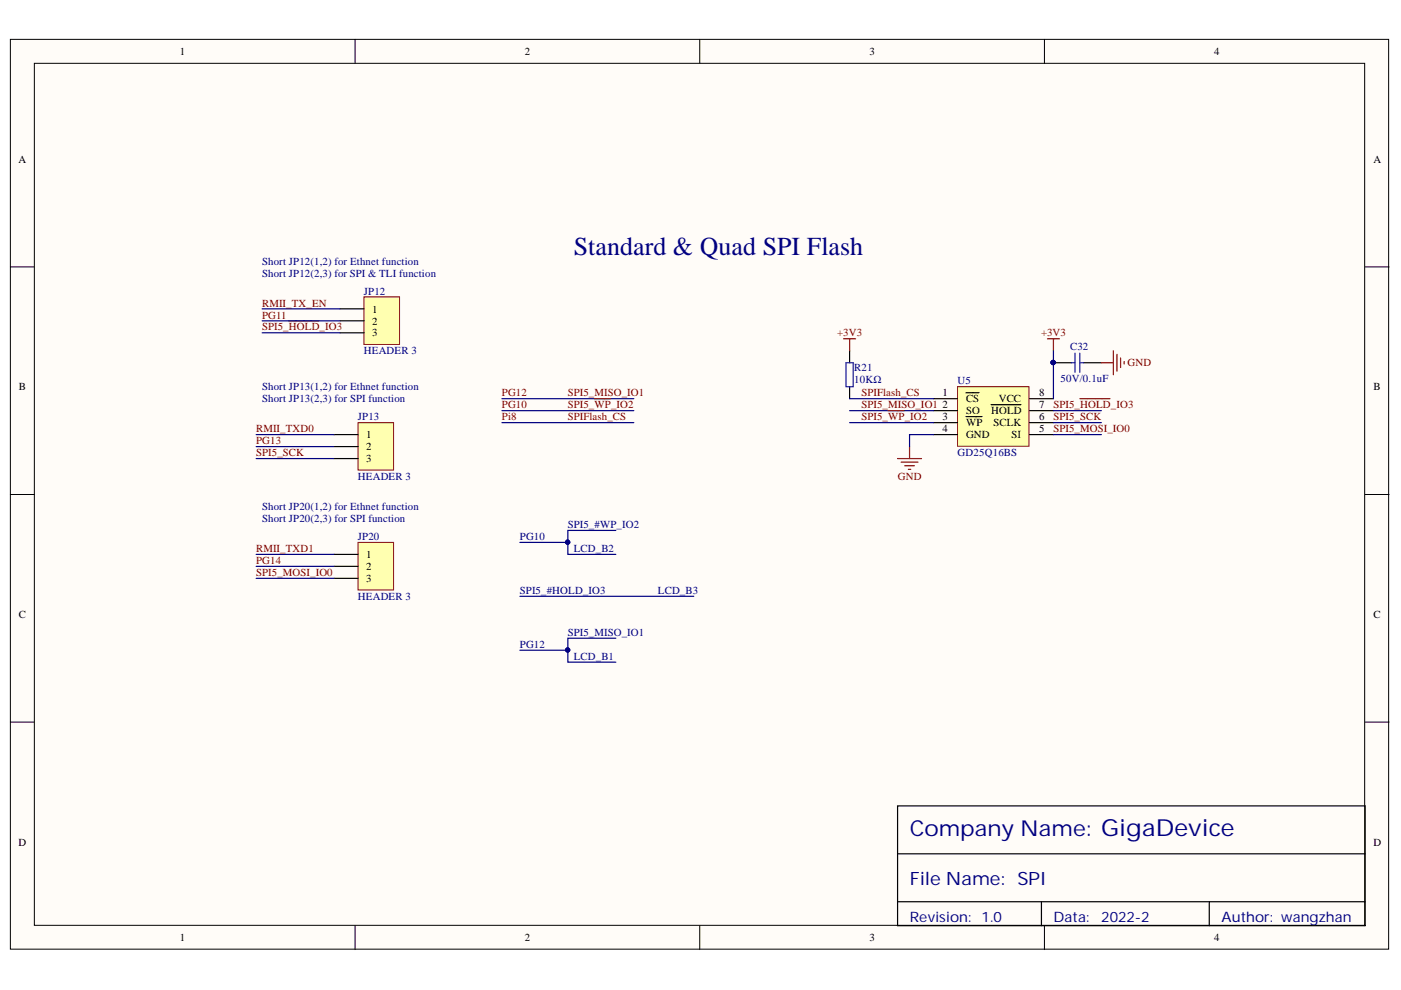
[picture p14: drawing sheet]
<svg xmlns="http://www.w3.org/2000/svg" width="297mm" height="210mm" viewBox="0 0 297 210" stroke-linecap="round" stroke-linejoin="round" font-family="sans-serif">
<defs><g id="words">
<text font-size="5.5" fill="#000080" x="121.7" y="54.1">Standard &amp; Quad SPI Flash</text>
<text font-size="4.6" fill="#000080" x="192.9" y="177.3">Company Name: GigaDevice</text>
<text font-size="3.9" fill="#000080" x="192.9" y="187.7">File Name: SPI</text>
<g font-size="3" fill="#000080">
<text x="192.9" y="195.4">Revision: 1.0</text>
<text x="223.3" y="195.4">Data:</text>
<text x="233.5" y="195.4">2022-2</text>
<text x="259" y="195.4">Author: wangzhan</text>
</g>
<g font-size="2.3">
<text x="38.2" y="11.7">1</text>
<text x="111.2" y="11.7">2</text>
<text x="184.3" y="11.7">3</text>
<text x="257.4" y="11.7">4</text>
<text x="3.9" y="34.5">A</text>
<text x="291.2" y="34.5">A</text>
<text x="78.9" y="66.3">1</text>
<text x="78.9" y="68.8">2</text>
<text x="78.9" y="71.3">3</text>
<text x="4" y="82.8">B</text>
<text x="291.2" y="82.8">B</text>
<text x="199.8" y="84">1</text>
<text x="199.8" y="86.6">2</text>
<text x="199.8" y="89.1">3</text>
<text x="204.8" y="85.3">CS</text>
<text x="204.8" y="87.8">SO</text>
<text x="210.1" y="87.8">HOLD</text>
<text x="211.7" y="85.3">VCC</text>
<text x="220.3" y="89.1">6</text>
<text x="220.3" y="86.6">7</text>
<text x="220.3" y="84">8</text>
<text x="77.7" y="92.9">1</text>
<text x="77.7" y="95.4">2</text>
<text x="199.8" y="91.6">4</text>
<text x="204.8" y="90.4">WP</text>
<text x="204.8" y="92.9">GND</text>
<text x="210.6" y="90.4">SCLK</text>
<text x="214.5" y="92.9">SI</text>
<text x="220.3" y="91.6">5</text>
<text x="77.7" y="98">3</text>
<text x="77.7" y="118.3">1</text>
<text x="77.7" y="120.9">2</text>
<text x="77.7" y="123.4">3</text>
<text x="4" y="131">C</text>
<text x="291.2" y="131">C</text>
<text x="3.9" y="179.3">D</text>
<text x="291.2" y="179.3">D</text>
<text x="38.2" y="199.6">1</text>
<text x="111.2" y="199.6">2</text>
<text x="184.3" y="199.6">3</text>
<text x="257.4" y="199.6">4</text>
</g>
<g font-size="2.3" fill="#000080">
<text x="55.6" y="56.1">Short JP12(1,2) for Ethnet function</text>
<text x="55.6" y="58.7">Short JP12(2,3) for SPI &amp; TLI function</text>
<text x="77.2" y="62.5">JP12</text>
<text x="77.2" y="75.1">HEADER 3</text>
<text x="226.9" y="74.1">C32</text>
<text x="55.6" y="82.8">Short JP13(1,2) for Ethnet function</text>
<text x="181.1" y="78.7">R21</text>
<text x="181.1" y="81.2">10KΩ</text>
<text x="203" y="81.5">U5</text>
<text x="224.9" y="81">50V/0.1uF</text>
<text x="55.6" y="85.3">Short JP13(2,3) for SPI function</text>
<text x="75.9" y="89.1">JP13</text>
<text x="75.9" y="101.8">HEADER 3</text>
<text x="203" y="96.7">GD25Q16BS</text>
<text x="55.6" y="108.2">Short JP20(1,2) for Ethnet function</text>
<text x="55.6" y="110.7">Short JP20(2,3) for SPI function</text>
<text x="120.4" y="112">SPI5_#WP_IO2</text>
<text x="75.9" y="114.5">JP20</text>
<text x="110.2" y="114.5">PG10</text>
<text x="121.7" y="117.1">LCD_B2</text>
<text x="110.2" y="125.9">SPI5_#HOLD_IO3</text>
<text x="139.5" y="125.9">LCD_B3</text>
<text x="75.9" y="127.2">HEADER 3</text>
<text x="110.2" y="137.4">PG12</text>
<text x="120.4" y="134.8">SPI5_MISO_IO1</text>
<text x="121.7" y="139.9">LCD_B1</text>
</g>
<g font-size="2.3" fill="#800000">
<text x="55.6" y="65">RMII_TX_EN</text>
<text x="55.6" y="70.1">SPI5_HOLD_IO3</text>
<text x="55.6" y="67.5">PG11</text>
<text x="177.5" y="71.3">+3V3</text>
<text x="220.7" y="71.3">+3V3</text>
<text x="239.1" y="77.7">GND</text>
<text x="106.4" y="84">PG12</text>
<text x="106.4" y="86.6">PG10</text>
<text x="106.4" y="89.1">Pi8</text>
<text x="120.4" y="84">SPI5_MISO_IO1</text>
<text x="120.4" y="86.6">SPI5_WP_IO2</text>
<text x="120.4" y="89.1">SPIFlash_CS</text>
<text x="182.6" y="84">SPIFlash_CS</text>
<text x="182.6" y="86.6">SPI5_MISO_IO1</text>
<text x="182.6" y="89.1">SPI5_WP_IO2</text>
<text x="223.3" y="89.1">SPI5_SCK</text>
<text x="223.3" y="86.6">SPI5_HOLD_IO3</text>
<text x="54.3" y="94.2">PG13</text>
<text x="54.3" y="91.6">RMII_TXD0</text>
<text x="223.3" y="91.6">SPI5_MOSI_IO0</text>
<text x="54.3" y="96.7">SPI5_SCK</text>
<text x="190.3" y="101.8">GND</text>
<text x="54.3" y="119.6">PG14</text>
<text x="54.3" y="117.1">RMII_TXD1</text>
<text x="54.3" y="122.1">SPI5_MOSI_IO0</text>
</g>
</g></defs>
<g fill="#fffcf8" stroke="#000" stroke-width=".21">
<path d="M2.2 8.3h292.2v192.9h-292.2z"/>
<path d="M7.3 13.4h282v182.8h-282z"/>
</g>
<path d="M75.3 8.3v5.1M148.4 8.3v5.1M221.4 8.3v5.1M2.2 56.6h5.1M289.4 56.6h5.1M2.2 104.8h5.1M289.4 104.8h5.1M2.2 153.1h5.1M289.4 153.1h5.1M75.3 196.3v5M148.4 196.3v5M221.4 196.3v5" fill="none" stroke="#000" stroke-width=".21"/>
<path d="M190.3 170.9h99.1v25.4h-99.1zM190.3 181h99.1M190.3 191.2h99.1M220.8 191.2v5.1M256.4 191.2v5.1" fill="none" stroke="#000" stroke-width=".25"/>
<path d="M203 82h15.2v12.6h-15.2z" fill="#ffffb0" stroke="#800000" stroke-width=".21"/>
<g fill="none" stroke="#000" stroke-width=".25">
<path d="M180.1 74.4v2.5M223.3 76.9h3.9M229.7 76.9h3.8M180.1 82v2.5M197.9 84.5h5.1M197.9 87.1h5.1M197.9 89.6h5.1M197.9 92.1h5.1M204.8 83.3h2.8M204.8 88.3h3.4M210.1 85.8h6.4M218.3 84.5h5"/>
<path d="M218.3 87.1h5M218.3 89.6h5M218.3 92.1h5"/>
</g>
<g fill="none" stroke="#800000" stroke-width=".25">
<path d="M61.2 68h6.4M178.9 71.8h2.5M180.1 71.8v2.6M222.1 71.8h2.5M223.3 71.8v2.6M233.5 76.9h2.6M236.1 74.4v5.1M236.8 75.1v3.6M237.6 75.9v2M238.3 76.7v.5M126 84.5h3.4M188.3 87.1h3.4"/>
<path d="M190.3 97.2h5.1M191.1 98h3.5M191.8 98.8h2.1M192.6 99.5h.5M192.8 94.7v2.5M229 84.5h6.3"/>
</g>
<path d="M223.3 74.4v10.1M106.4 89.6h28M106.4 87.1h28M106.4 84.5h28M180.1 89.6h17.8M180.1 87.1h17.8M180.1 84.5h17.8M197.9 92.1h-5.1v2.6M223.3 92.1h10.2M223.3 89.6h10.2M223.3 87.1h10.2" fill="none" stroke="#000080" stroke-width=".25"/>
<path d="M179.4 76.9h1.5v5.1h-1.5zM227.2 76.9h.7M227.9 74.9v4M228.9 76.9h.8M228.9 74.9v4" fill="none" stroke="#00f" stroke-width=".25"/>
<circle cx="223.3" cy="76.9" r=".46" fill="#000080" stroke="#000080" stroke-width=".21"/>
<path d="M77.2 62.9h7.5v10.1h-7.5z" fill="#ffffb0" stroke="#800000" stroke-width=".21"/>
<path d="M72.1 65.5h5.1M72.1 68h5.1M72.1 70.6h5.1" fill="none" stroke="#000" stroke-width=".25"/>
<path d="M75.9 89.6h7.5v10.1h-7.5z" fill="#ffffb0" stroke="#800000" stroke-width=".21"/>
<path d="M70.8 92.1h5.1M70.8 94.7h5.1M70.8 97.2h5.1" fill="none" stroke="#000" stroke-width=".25"/>
<path d="M75.9 115h7.5v10.1h-7.5z" fill="#ffffb0" stroke="#800000" stroke-width=".21"/>
<path d="M70.8 117.5h5.1M70.8 120.1h5.1M70.8 122.6h5.1" fill="none" stroke="#000" stroke-width=".25"/>
<g fill="none" stroke="#000080" stroke-width=".25">
<path d="M55.6 65.5h16.5M55.6 68h16.5M55.6 70.6h16.5M54.3 92.1h16.5M54.3 94.7h16.5M54.3 97.2h16.5M54.3 117.5h16.5M110.2 115h10.2M130.6 112.5h-10.2v5h10.2M54.3 120.1h16.5M54.3 122.6h16.5M110.2 137.9h10.2"/>
<path d="M110.2 126.4h36.9M130.6 135.3h-10.2v5.1h10.2"/>
</g>
<g fill="#000080" stroke="#000080" stroke-width=".21">
<circle cx="120.3" cy="115" r=".46"/>
<circle cx="120.3" cy="137.8" r=".46"/>
</g>
<use href="#words"/>
</svg>
